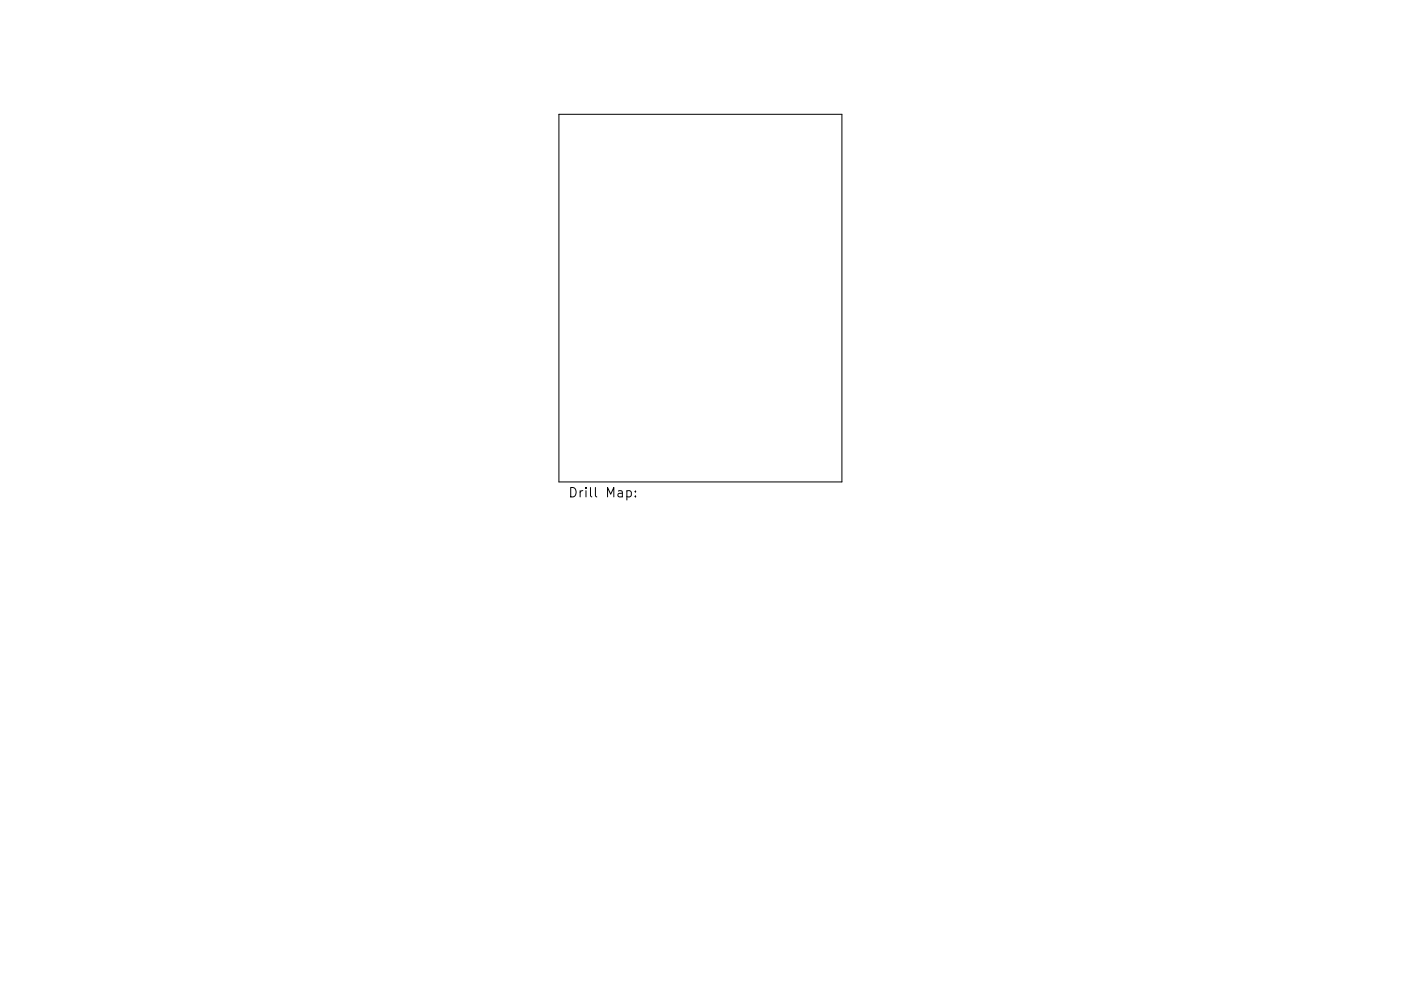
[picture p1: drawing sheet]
<svg xmlns="http://www.w3.org/2000/svg" width="297mm" height="210mm" viewBox="0 0 297 210" stroke-linecap="round" stroke-linejoin="round" font-family="sans-serif">
<defs><g id="words">
<text font-size="2.8" x="120.4" y="105.5">Drill Map:</text>
</g></defs>
<path d="M118.5 24.3h60v78h-60zM132.9 104.2l.6-.1 .4 .4v.5l-.2 .3h-.8M134.7 105.2v.2M134.7 104.2v.2" fill="none" stroke="#000" stroke-width=".21"/>
<use href="#words"/>
</svg>
